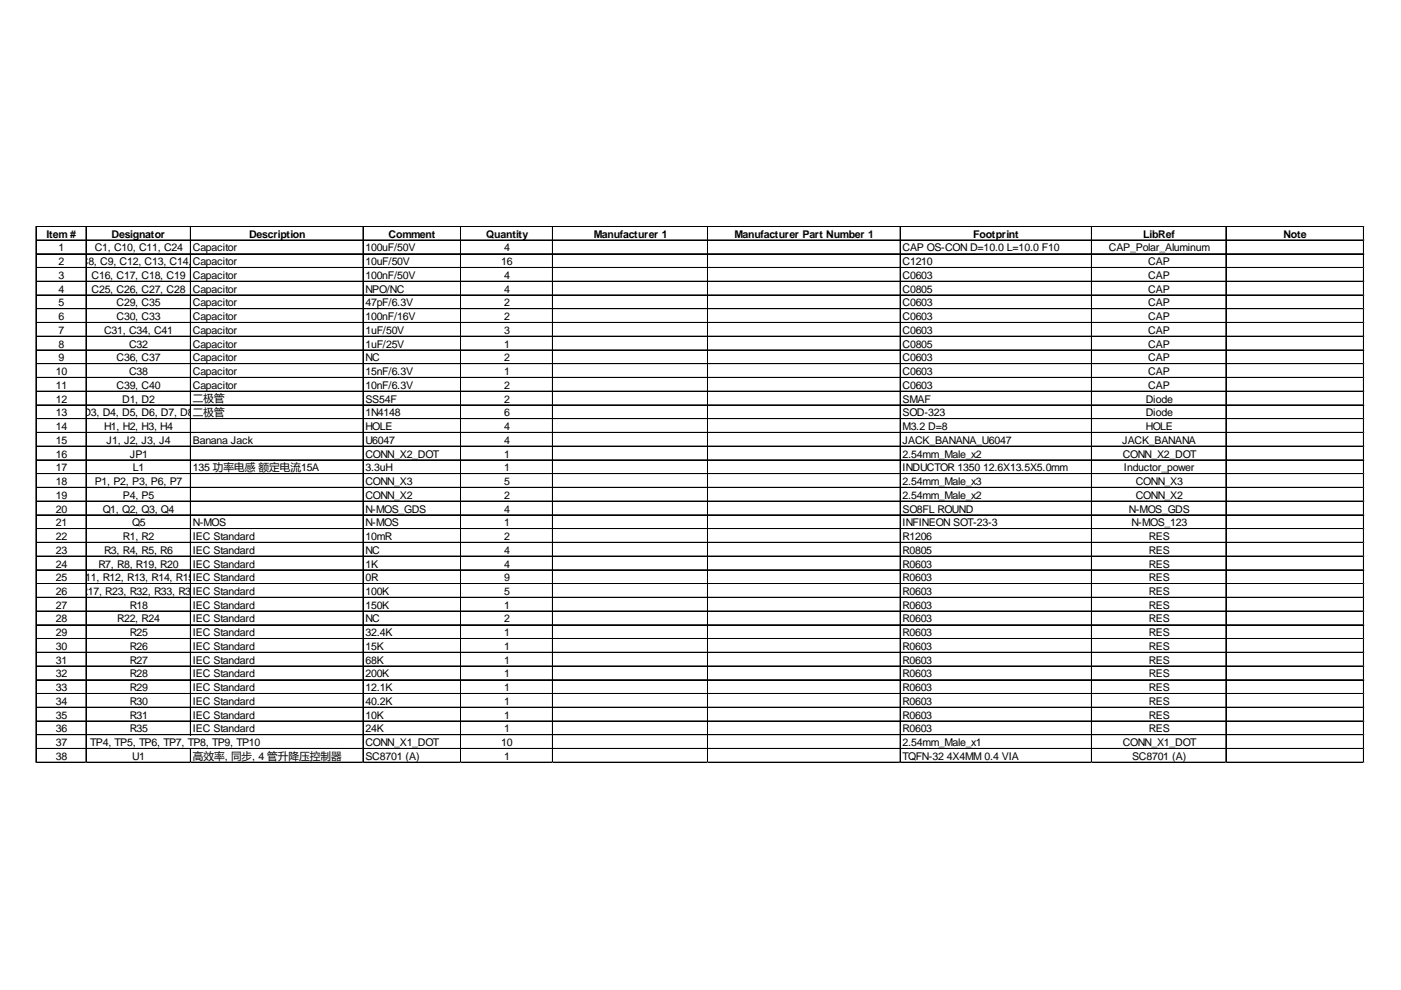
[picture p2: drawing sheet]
<svg xmlns="http://www.w3.org/2000/svg" width="297mm" height="210mm" viewBox="0 0 297 210" stroke-linecap="round" stroke-linejoin="round" font-family="sans-serif">
<defs><g id="words">
<g font-size="2.3">
<text x="9.9" y="50.4">Item #</text>
<text x="12.4" y="53.3">1</text>
<text x="20.1" y="53.3">C1, C10, C11, C24</text>
<text x="23.7" y="50.4">Designator</text>
<text x="40.9" y="53.3">Capacitor</text>
<text x="52.8" y="50.4">Description</text>
<text x="77.5" y="53.3">100uF/50V</text>
<text x="82.4" y="50.4">Comment</text>
<text x="103.1" y="50.4">Quantity</text>
<text x="106.9" y="53.3">4</text>
<text x="125.9" y="50.4">Manufacturer 1</text>
<text x="155.7" y="50.4">Manufacturer Part Number 1</text>
<text x="191.4" y="53.3">CAP OS-CON D=10.0 L=10.0 F10</text>
<text x="206.3" y="50.4">Footprint</text>
<text x="235.1" y="53.3">CAP_Polar_Aluminum</text>
<text x="242.4" y="50.4">LibRef</text>
<text x="272.1" y="50.4">Note</text>
<text x="-.6" y="56.2">, C4, C5,</text>
<text x="8.9" y="56.2">C6,2C7, C</text>
<text x="12.4" y="59.1">3</text>
<text x="18.7" y="56.2">8, C9, C12, C13, C14,</text>
<text x="19.4" y="59.1">C16, C17, C18, C19</text>
<text x="40.9" y="56.2">CapacCit20, C21, C22, C23</text>
<text x="40.9" y="59.1">Capacitor</text>
<text x="41.3" y="56.2">C15,</text>
<text x="48.3" y="56.2">or</text>
<text x="77.5" y="56.2">10uF/50V</text>
<text x="77.5" y="59.1">100nF/50V</text>
<text x="106.3" y="56.2">16</text>
<text x="106.9" y="59.1">4</text>
<text x="191.4" y="56.2">C1210</text>
<text x="191.4" y="59.1">C0603</text>
<text x="243.5" y="56.2">CAP</text>
<text x="243.5" y="59.1">CAP</text>
<text x="12.4" y="62.1">4</text>
<text x="12.4" y="65">5</text>
<text x="19.4" y="62.1">C25, C26, C27, C28</text>
<text x="24.7" y="65">C29, C35</text>
<text x="40.9" y="62.1">Capacitor</text>
<text x="40.9" y="65">Capacitor</text>
<text x="77.5" y="62.1">NPO/NC</text>
<text x="77.5" y="65">47pF/6.3V</text>
<text x="106.9" y="62.1">4</text>
<text x="106.9" y="65">2</text>
<text x="191.4" y="62.1">C0805</text>
<text x="191.4" y="65">C0603</text>
<text x="243.5" y="62.1">CAP</text>
<text x="243.5" y="65">CAP</text>
<text x="12.4" y="67.9">6</text>
<text x="12.4" y="70.8">7</text>
<text x="22.1" y="70.8">C31, C34, C41</text>
<text x="24.7" y="67.9">C30, C33</text>
<text x="40.9" y="67.9">Capacitor</text>
<text x="40.9" y="70.8">Capacitor</text>
<text x="77.5" y="67.9">100nF/16V</text>
<text x="77.5" y="70.8">1uF/50V</text>
<text x="106.9" y="67.9">2</text>
<text x="106.9" y="70.8">3</text>
<text x="191.4" y="67.9">C0603</text>
<text x="191.4" y="70.8">C0603</text>
<text x="243.5" y="67.9">CAP</text>
<text x="243.5" y="70.8">CAP</text>
<text x="12.4" y="73.7">8</text>
<text x="12.4" y="76.6">9</text>
<text x="24.7" y="76.6">C36, C37</text>
<text x="27.4" y="73.7">C32</text>
<text x="40.9" y="73.7">Capacitor</text>
<text x="40.9" y="76.6">Capacitor</text>
<text x="77.5" y="73.7">1uF/25V</text>
<text x="77.5" y="76.6">NC</text>
<text x="106.9" y="73.7">1</text>
<text x="106.9" y="76.6">2</text>
<text x="191.4" y="73.7">C0805</text>
<text x="191.4" y="76.6">C0603</text>
<text x="243.5" y="73.7">CAP</text>
<text x="243.5" y="76.6">CAP</text>
<text x="11.9" y="79.5">10</text>
<text x="11.9" y="82.4">11</text>
<text x="24.7" y="82.4">C39, C40</text>
<text x="27.4" y="79.5">C38</text>
<text x="40.9" y="79.5">Capacitor</text>
<text x="40.9" y="82.4">Capacitor</text>
<text x="77.5" y="79.5">15nF/6.3V</text>
<text x="77.5" y="82.4">10nF/6.3V</text>
<text x="106.9" y="79.5">1</text>
<text x="106.9" y="82.4">2</text>
<text x="191.4" y="79.5">C0603</text>
<text x="191.4" y="82.4">C0603</text>
<text x="243.5" y="79.5">CAP</text>
<text x="243.5" y="82.4">CAP</text>
<text x="11.9" y="85.4">12</text>
<text x="11.9" y="88.3">13</text>
<text x="17.7" y="88.3">D3, D4, D5, D6, D7, D8</text>
<text x="25.9" y="85.4">D1, D2</text>
<text x="40.9" y="85.3">二极管</text>
<text x="40.9" y="88.2">二极管</text>
<text x="77.5" y="85.4">SS54F</text>
<text x="77.5" y="88.3">1N4148</text>
<text x="106.9" y="85.4">2</text>
<text x="106.9" y="88.3">6</text>
<text x="191.4" y="85.4">SMAF</text>
<text x="191.4" y="88.3">SOD-323</text>
<text x="242.9" y="85.4">Diode</text>
<text x="242.9" y="88.3">Diode</text>
<text x="11.9" y="91.2">14</text>
<text x="11.9" y="94.1">15</text>
<text x="22.1" y="91.2">H1, H2, H3, H4</text>
<text x="22.6" y="94.1">J1, J2, J3, J4</text>
<text x="40.9" y="94.1">Banana Jack</text>
<text x="77.5" y="91.2">HOLE</text>
<text x="77.5" y="94.1">U6047</text>
<text x="106.9" y="91.2">4</text>
<text x="106.9" y="94.1">4</text>
<text x="191.4" y="91.2">M3.2 D=8</text>
<text x="191.4" y="94.1">JACK_BANANA_U6047</text>
<text x="237.9" y="94.1">JACK_BANANA</text>
<text x="242.9" y="91.2">HOLE</text>
<text x="11.9" y="97">16</text>
<text x="11.9" y="99.9">17</text>
<text x="27.5" y="97">JP1</text>
<text x="28.2" y="99.9">L1</text>
<text x="40.9" y="99.9">135 功率电感 额定电流15A</text>
<text x="77.5" y="97">CONN_X2_DOT</text>
<text x="77.5" y="99.9">3.3uH</text>
<text x="106.9" y="97">1</text>
<text x="106.9" y="99.9">1</text>
<text x="191.4" y="97">2.54mm_Male_x2</text>
<text x="191.4" y="99.9">INDUCTOR 1350</text>
<text x="208.5" y="99.9">12.6X13.5X5.0mm</text>
<text x="238" y="97">CONN_X2_DOT</text>
<text x="238.3" y="99.9">Inductor_power</text>
<text x="11.9" y="102.8">18</text>
<text x="11.9" y="105.8">19</text>
<text x="20.1" y="102.8">P1, P2, P3, P6, P7</text>
<text x="26" y="105.8">P4, P5</text>
<text x="77.5" y="102.8">CONN_X3</text>
<text x="77.5" y="105.8">CONN_X2</text>
<text x="106.9" y="102.8">5</text>
<text x="106.9" y="105.8">2</text>
<text x="191.4" y="102.8">2.54mm_Male_x3</text>
<text x="191.4" y="105.8">2.54mm_Male_x2</text>
<text x="240.8" y="102.8">CONN_X3</text>
<text x="240.8" y="105.8">CONN_X2</text>
<text x="11.9" y="108.7">20</text>
<text x="11.9" y="111.6">21</text>
<text x="21.8" y="108.7">Q1, Q2, Q3, Q4</text>
<text x="28" y="111.6">Q5</text>
<text x="40.9" y="111.6">N-MOS</text>
<text x="77.5" y="108.7">N-MOS_GDS</text>
<text x="77.5" y="111.6">N-MOS</text>
<text x="106.9" y="108.7">4</text>
<text x="106.9" y="111.6">1</text>
<text x="191.4" y="108.7">SO8FL ROUND</text>
<text x="191.4" y="111.6">INFINEON SOT-23-3</text>
<text x="239.4" y="108.7">N-MOS_GDS</text>
<text x="239.9" y="111.6">N-MOS_123</text>
<text x="11.9" y="114.5">22</text>
<text x="11.9" y="117.4">23</text>
<text x="22.1" y="117.4">R3, R4, R5, R6</text>
<text x="26" y="114.5">R1, R2</text>
<text x="40.9" y="114.5">IEC Standard</text>
<text x="40.9" y="117.4">IEC Standard</text>
<text x="77.5" y="114.5">10mR</text>
<text x="77.5" y="117.4">NC</text>
<text x="106.9" y="114.5">2</text>
<text x="106.9" y="117.4">4</text>
<text x="191.4" y="114.5">R1206</text>
<text x="191.4" y="117.4">R0805</text>
<text x="243.6" y="114.5">RES</text>
<text x="243.6" y="117.4">RES</text>
<text x="7.5" y="123.2">R9, R10, R11, R12, R13, R14, R15I,ER16, R21</text>
<text x="11.9" y="120.3">24</text>
<text x="11.9" y="123.2">25</text>
<text x="20.9" y="120.3">R7, R8, R19, R20</text>
<text x="40.9" y="120.3">IEC Standard</text>
<text x="43" y="123.2">C Standard</text>
<text x="77.5" y="120.3">1K</text>
<text x="77.5" y="123.2">0R</text>
<text x="106.9" y="120.3">4</text>
<text x="106.9" y="123.2">9</text>
<text x="191.4" y="120.3">R0603</text>
<text x="191.4" y="123.2">R0603</text>
<text x="243.6" y="120.3">RES</text>
<text x="243.6" y="123.2">RES</text>
<text x="11.9" y="126.2">26</text>
<text x="11.9" y="129.1">27</text>
<text x="11.9" y="132">28</text>
<text x="17.2" y="126.2">R</text>
<text x="18.6" y="126.2">17, R23, R32, R33, R3</text>
<text x="24.9" y="132">R22, R24</text>
<text x="27.5" y="129.1">R18</text>
<text x="40.5" y="126.2">4IEC Standard</text>
<text x="40.9" y="129.1">IEC Standard</text>
<text x="40.9" y="132">IEC Standard</text>
<text x="77.5" y="126.2">100K</text>
<text x="77.5" y="129.1">150K</text>
<text x="77.5" y="132">NC</text>
<text x="106.9" y="126.2">5</text>
<text x="106.9" y="129.1">1</text>
<text x="106.9" y="132">2</text>
<text x="191.4" y="126.2">R0603</text>
<text x="191.4" y="129.1">R0603</text>
<text x="191.4" y="132">R0603</text>
<text x="243.6" y="126.2">RES</text>
<text x="243.6" y="129.1">RES</text>
<text x="243.6" y="132">RES</text>
<text x="11.9" y="134.9">29</text>
<text x="11.9" y="137.8">30</text>
<text x="27.5" y="134.9">R25</text>
<text x="27.5" y="137.8">R26</text>
<text x="40.9" y="134.9">IEC Standard</text>
<text x="40.9" y="137.8">IEC Standard</text>
<text x="77.5" y="134.9">32.4K</text>
<text x="77.5" y="137.8">15K</text>
<text x="106.9" y="134.9">1</text>
<text x="106.9" y="137.8">1</text>
<text x="191.4" y="134.9">R0603</text>
<text x="191.4" y="137.8">R0603</text>
<text x="243.6" y="134.9">RES</text>
<text x="243.6" y="137.8">RES</text>
<text x="11.9" y="140.7">31</text>
<text x="11.9" y="143.6">32</text>
<text x="27.5" y="140.7">R27</text>
<text x="27.5" y="143.6">R28</text>
<text x="40.9" y="140.7">IEC Standard</text>
<text x="40.9" y="143.6">IEC Standard</text>
<text x="77.5" y="140.7">68K</text>
<text x="77.5" y="143.6">200K</text>
<text x="106.9" y="140.7">1</text>
<text x="106.9" y="143.6">1</text>
<text x="191.4" y="140.7">R0603</text>
<text x="191.4" y="143.6">R0603</text>
<text x="243.6" y="140.7">RES</text>
<text x="243.6" y="143.6">RES</text>
<text x="11.9" y="146.5">33</text>
<text x="11.9" y="149.5">34</text>
<text x="27.5" y="146.5">R29</text>
<text x="27.5" y="149.5">R30</text>
<text x="40.9" y="146.5">IEC Standard</text>
<text x="40.9" y="149.5">IEC Standard</text>
<text x="77.5" y="146.5">12.1K</text>
<text x="77.5" y="149.5">40.2K</text>
<text x="106.9" y="146.5">1</text>
<text x="106.9" y="149.5">1</text>
<text x="191.4" y="146.5">R0603</text>
<text x="191.4" y="149.5">R0603</text>
<text x="243.6" y="146.5">RES</text>
<text x="243.6" y="149.5">RES</text>
<text x="11.9" y="152.4">35</text>
<text x="11.9" y="155.3">36</text>
<text x="27.5" y="152.4">R31</text>
<text x="27.5" y="155.3">R35</text>
<text x="40.9" y="152.4">IEC Standard</text>
<text x="40.9" y="155.3">IEC Standard</text>
<text x="77.5" y="152.4">10K</text>
<text x="77.5" y="155.3">24K</text>
<text x="106.9" y="152.4">1</text>
<text x="106.9" y="155.3">1</text>
<text x="191.4" y="152.4">R0603</text>
<text x="191.4" y="155.3">R0603</text>
<text x="243.6" y="152.4">RES</text>
<text x="243.6" y="155.3">RES</text>
<text x="3.6" y="158.2">TP1,</text>
<text x="8.8" y="158.2">TP23,7TP3,</text>
<text x="11.9" y="161.1">38</text>
<text x="19.1" y="158.2">TP4, TP5, TP6, TP7, TP8, TP9, TP10</text>
<text x="28" y="161.1">U1</text>
<text x="40.9" y="161.1">高效率, 同步, 4 管升降压控制器</text>
<text x="77.5" y="158.2">CONN_X1_DOT</text>
<text x="77.5" y="161.1">SC8701 (A)</text>
<text x="106.3" y="158.2">10</text>
<text x="106.9" y="161.1">1</text>
<text x="191.4" y="158.2">2.54mm_Male_x1</text>
<text x="191.4" y="161.1">TQFN-32</text>
<text x="200.8" y="161.1">4X4MM 0.4 VIA</text>
<text x="238" y="158.2">CONN_X1_DOT</text>
<text x="240" y="161.1">SC8701 (A)</text>
</g>
</g></defs>
<g fill="none" stroke="#000" stroke-width=".21">
<path d="M7.6 48v113.7M7.7 48v113.7M7.7 48h281.5M7.7 50.9h281.5M7.7 53.8h10.5M7.7 53.9h10.5M7.7 56.7h10.5M7.7 56.8h10.5M7.7 59.6h10.5M7.7 59.7h10.5M18.2 48.1v113.6M18.3 48.1v113.6"/>
<path d="M18.4 53.8h22M18.4 53.9h22M18.4 56.7h22M18.4 56.8h22M18.4 59.6h22M18.4 59.7h22M40.4 48.1v107.8M40.5 53.8h36.5M40.5 53.9h36.5M40.5 56.7h36.5M40.5 56.8h36.5M40.5 59.6h36.5"/>
<path d="M40.5 59.7h36.5M77 48.1v113.6M77.1 53.8h20.5M77.1 53.9h20.5M77.1 56.7h20.5M77.1 56.8h20.5M77.1 59.6h20.5M77.1 59.7h20.5M97.6 48.1v113.6M97.7 48.1v113.6M97.8 53.8h19.3M97.8 53.9h19.3"/>
<path d="M97.8 56.7h19.3M97.8 56.8h19.3M97.8 59.6h19.3M97.8 59.7h19.3M117.1 48.1v113.6M117.2 48.1v113.6M117.3 53.8h32.7M117.3 53.9h32.7M117.3 56.7h32.7M117.3 56.8h32.7M117.3 59.6h32.7M117.3 59.7h32.7"/>
<path d="M150 48.1v113.6M150.1 48.1v113.6M150.1 53.8h40.7M150.1 53.9h40.7M150.1 56.7h40.7M150.1 56.8h40.7M150.1 59.6h40.7M150.1 59.7h40.7M190.8 48.1v113.6M190.9 48.1v113.6M191 53.8h40.4M191 53.9h40.4"/>
<path d="M191 56.7h40.4M191 56.8h40.4M191 59.6h40.4M191 59.7h40.4M231.4 48.1v113.6M231.5 48.1v113.6M231.5 53.8h28.4M231.5 53.9h28.4M231.5 56.7h28.4M231.5 56.8h28.4M231.5 59.6h28.4M231.5 59.7h28.4"/>
<path d="M259.9 48.1v113.6M260 48.1v113.6M260 53.8h29.1M260 53.9h29.1M260 56.7h29.1M260 56.8h29.1M260 59.6h29.1M260 59.7h29.1M289.1 48.1v113.6M7.7 62.5h10.5M7.7 62.6h10.5M7.7 65.4h10.5"/>
<path d="M7.7 65.5h10.5M7.7 68.4h10.5M7.7 71.3h10.5M7.7 74.2h10.5M7.7 74.3h10.5M7.7 77.1h10.5M7.7 77.2h10.5M18.4 62.5h22M18.4 62.6h22M18.4 65.4h22M18.4 65.5h22M18.4 68.4h22"/>
<path d="M18.4 71.3h22M18.4 74.2h22M18.4 74.3h22M18.4 77.1h22M18.4 77.2h22M40.5 62.5h36.5M40.5 62.6h36.5M40.5 65.4h36.5M40.5 65.5h36.5M40.5 68.4h36.5M40.5 71.3h36.5M40.5 74.2h36.5"/>
<path d="M40.5 74.3h36.5M40.5 77.1h36.5M40.5 77.2h36.5M77.1 62.5h20.5M77.1 62.6h20.5M77.1 65.4h20.5M77.1 65.5h20.5M77.1 68.4h20.5M77.1 71.3h20.5M77.1 74.2h20.5M77.1 74.3h20.5M77.1 77.1h20.5"/>
<path d="M77.1 77.2h20.5M97.8 62.5h19.3M97.8 62.6h19.3M97.8 65.4h19.3M97.8 65.5h19.3M97.8 68.4h19.3M97.8 71.3h19.3M97.8 74.2h19.3M97.8 74.3h19.3M97.8 77.1h19.3M97.8 77.2h19.3M117.3 62.5h32.7"/>
<path d="M117.3 62.6h32.7M117.3 65.4h32.7M117.3 65.5h32.7M117.3 68.4h32.7M117.3 71.3h32.7M117.3 74.2h32.7M117.3 74.3h32.7M117.3 77.1h32.7M117.3 77.2h32.7M150.1 62.5h40.7M150.1 62.6h40.7M150.1 65.4h40.7"/>
<path d="M150.1 65.5h40.7M150.1 68.4h40.7M150.1 71.3h40.7M150.1 74.2h40.7M150.1 74.3h40.7M150.1 77.1h40.7M150.1 77.2h40.7M191 62.5h40.4M191 62.6h40.4M191 65.4h40.4M191 65.5h40.4M191 68.4h40.4"/>
<path d="M191 71.3h40.4M191 74.2h40.4M191 74.3h40.4M191 77.1h40.4M191 77.2h40.4M231.5 62.5h28.4M231.5 62.6h28.4M231.5 65.4h28.4M231.5 65.5h28.4M231.5 68.4h28.4M231.5 71.3h28.4M231.5 74.2h28.4"/>
<path d="M231.5 74.3h28.4M231.5 77.1h28.4M231.5 77.2h28.4M260 62.5h29.1M260 62.6h29.1M260 65.4h29.1M260 65.5h29.1M260 68.4h29.1M260 71.3h29.1M260 74.2h29.1M260 74.3h29.1M260 77.1h29.1"/>
<path d="M260 77.2h29.1M7.7 80h10.5M7.7 80.1h10.5M7.7 82.9h10.5M7.7 83h10.5M7.7 85.8h10.5M7.7 85.9h10.5M7.7 88.8h10.5M7.7 91.7h10.5M7.7 94.6h10.5M7.7 97.5h10.5M7.7 97.6h10.5"/>
<path d="M18.4 80h22M18.4 80.1h22M18.4 82.9h22M18.4 83h22M18.4 85.8h22M18.4 85.9h22M18.4 88.8h22M18.4 91.7h22M18.4 94.6h22M18.4 97.5h22M18.4 97.6h22M40.5 80h36.5"/>
<path d="M40.5 80.1h36.5M40.5 82.9h36.5M40.5 83h36.5M40.5 85.8h36.5M40.5 85.9h36.5M40.5 88.8h36.5M40.5 91.7h36.5M40.5 94.6h36.5M40.5 97.5h36.5M40.5 97.6h36.5M77.1 80h20.5M77.1 80.1h20.5"/>
<path d="M77.1 82.9h20.5M77.1 83h20.5M77.1 85.8h20.5M77.1 85.9h20.5M77.1 88.8h20.5M77.1 91.7h20.5M77.1 94.6h20.5M77.1 97.5h20.5M77.1 97.6h20.5M97.8 80h19.3M97.8 80.1h19.3M97.8 82.9h19.3"/>
<path d="M97.8 83h19.3M97.8 85.8h19.3M97.8 85.9h19.3M97.8 88.8h19.3M97.8 91.7h19.3M97.8 94.6h19.3M97.8 97.5h19.3M97.8 97.6h19.3M117.3 80h32.7M117.3 80.1h32.7M117.3 82.9h32.7M117.3 83h32.7"/>
<path d="M117.3 85.8h32.7M117.3 85.9h32.7M117.3 88.8h32.7M117.3 91.7h32.7M117.3 94.6h32.7M117.3 97.5h32.7M117.3 97.6h32.7M150.1 80h40.7M150.1 80.1h40.7M150.1 82.9h40.7M150.1 83h40.7M150.1 85.8h40.7"/>
<path d="M150.1 85.9h40.7M150.1 88.8h40.7M150.1 91.7h40.7M150.1 94.6h40.7M150.1 97.5h40.7M150.1 97.6h40.7M191 80h40.4M191 80.1h40.4M191 82.9h40.4M191 83h40.4M191 85.8h40.4M191 85.9h40.4"/>
<path d="M191 88.8h40.4M191 91.7h40.4M191 94.6h40.4M191 97.5h40.4M191 97.6h40.4M231.5 80h28.4M231.5 80.1h28.4M231.5 82.9h28.4M231.5 83h28.4M231.5 85.8h28.4M231.5 85.9h28.4M231.5 88.8h28.4"/>
<path d="M231.5 91.7h28.4M231.5 94.6h28.4M231.5 97.5h28.4M231.5 97.6h28.4M260 80h29.1M260 80.1h29.1M260 82.9h29.1M260 83h29.1M260 85.8h29.1M260 85.9h29.1M260 88.8h29.1M260 91.7h29.1"/>
<path d="M260 94.6h29.1M260 97.5h29.1M260 97.6h29.1M7.7 100.4h10.5M7.7 100.5h10.5M7.7 103.3h10.5M7.7 103.4h10.5M7.7 106.2h10.5M7.7 106.3h10.5M7.7 109.1h10.5M7.7 109.2h10.5M7.7 112.1h10.5"/>
<path d="M7.7 115h10.5M7.7 117.9h10.5M7.7 118h10.5M18.4 100.4h22M18.4 100.5h22M18.4 103.3h22M18.4 103.4h22M18.4 106.2h22M18.4 106.3h22M18.4 109.1h22M18.4 109.2h22M18.4 112.1h22"/>
<path d="M18.4 115h22M18.4 117.9h22M18.4 118h22M40.5 100.4h36.5M40.5 100.5h36.5M40.5 103.3h36.5M40.5 103.4h36.5M40.5 106.2h36.5M40.5 106.3h36.5M40.5 109.1h36.5M40.5 109.2h36.5M40.5 112.1h36.5"/>
<path d="M40.5 115h36.5M40.5 117.9h36.5M40.5 118h36.5M77.1 100.4h20.5M77.1 100.5h20.5M77.1 103.3h20.5M77.1 103.4h20.5M77.1 106.2h20.5M77.1 106.3h20.5M77.1 109.1h20.5M77.1 109.2h20.5M77.1 112.1h20.5"/>
<path d="M77.1 115h20.5M77.1 117.9h20.5M77.1 118h20.5M97.8 100.4h19.3M97.8 100.5h19.3M97.8 103.3h19.3M97.8 103.4h19.3M97.8 106.2h19.3M97.8 106.3h19.3M97.8 109.1h19.3M97.8 109.2h19.3M97.8 112.1h19.3"/>
<path d="M97.8 115h19.3M97.8 117.9h19.3M97.8 118h19.3M117.3 100.4h32.7M117.3 100.5h32.7M117.3 103.3h32.7M117.3 103.4h32.7M117.3 106.2h32.7M117.3 106.3h32.7M117.3 109.1h32.7M117.3 109.2h32.7M117.3 112.1h32.7"/>
<path d="M117.3 115h32.7M117.3 117.9h32.7M117.3 118h32.7M150.1 100.4h40.7M150.1 100.5h40.7M150.1 103.3h40.7M150.1 103.4h40.7M150.1 106.2h40.7M150.1 106.3h40.7M150.1 109.1h40.7M150.1 109.2h40.7M150.1 112.1h40.7"/>
<path d="M150.1 115h40.7M150.1 117.9h40.7M150.1 118h40.7M191 100.4h40.4M191 100.5h40.4M191 103.3h40.4M191 103.4h40.4M191 106.2h40.4M191 106.3h40.4M191 109.1h40.4M191 109.2h40.4M191 112.1h40.4"/>
<path d="M191 115h40.4M191 117.9h40.4M191 118h40.4M231.5 100.4h28.4M231.5 100.5h28.4M231.5 103.3h28.4M231.5 103.4h28.4M231.5 106.2h28.4M231.5 106.3h28.4M231.5 109.1h28.4M231.5 109.2h28.4M231.5 112.1h28.4"/>
<path d="M231.5 115h28.4M231.5 117.9h28.4M231.5 118h28.4M260 100.4h29.1M260 100.5h29.1M260 103.3h29.1M260 103.4h29.1M260 106.2h29.1M260 106.3h29.1M260 109.1h29.1M260 109.2h29.1M260 112.1h29.1"/>
<path d="M260 115h29.1M260 117.9h29.1M260 118h29.1M7.7 120.8h10.5M7.7 120.9h10.5M7.7 123.7h10.5M7.7 123.8h10.5M7.7 126.6h10.5M7.7 126.7h10.5M7.7 129.5h10.5M7.7 129.6h10.5M7.7 132.5h10.5"/>
<path d="M7.7 135.4h10.5M7.7 138.3h10.5M7.7 138.4h10.5M18.4 120.8h22M18.4 120.9h22M18.4 123.7h22M18.4 123.8h22M18.4 126.6h22M18.4 126.7h22M18.4 129.5h22M18.4 129.6h22M18.4 132.5h22"/>
<path d="M18.4 135.4h22M18.4 138.3h22M18.4 138.4h22M40.5 120.8h36.5M40.5 120.9h36.5M40.5 123.7h36.5M40.5 123.8h36.5M40.5 126.6h36.5M40.5 126.7h36.5M40.5 129.5h36.5M40.5 129.6h36.5M40.5 132.5h36.5"/>
<path d="M40.5 135.4h36.5M40.5 138.3h36.5M40.5 138.4h36.5M77.1 120.8h20.5M77.1 120.9h20.5M77.1 123.7h20.5M77.1 123.8h20.5M77.1 126.6h20.5M77.1 126.7h20.5M77.1 129.5h20.5M77.1 129.6h20.5M77.1 132.5h20.5"/>
<path d="M77.1 135.4h20.5M77.1 138.3h20.5M77.1 138.4h20.5M97.8 120.8h19.3M97.8 120.9h19.3M97.8 123.7h19.3M97.8 123.8h19.3M97.8 126.6h19.3M97.8 126.7h19.3M97.8 129.5h19.3M97.8 129.6h19.3M97.8 132.5h19.3"/>
<path d="M97.8 135.4h19.3M97.8 138.3h19.3M97.8 138.4h19.3M117.3 120.8h32.7M117.3 120.9h32.7M117.3 123.7h32.7M117.3 123.8h32.7M117.3 126.6h32.7M117.3 126.7h32.7M117.3 129.5h32.7M117.3 129.6h32.7M117.3 132.5h32.7"/>
<path d="M117.3 135.4h32.7M117.3 138.3h32.7M117.3 138.4h32.7M150.1 120.8h40.7M150.1 120.9h40.7M150.1 123.7h40.7M150.1 123.8h40.7M150.1 126.6h40.7M150.1 126.7h40.7M150.1 129.5h40.7M150.1 129.6h40.7M150.1 132.5h40.7"/>
<path d="M150.1 135.4h40.7M150.1 138.3h40.7M150.1 138.4h40.7M191 120.8h40.4M191 120.9h40.4M191 123.7h40.4M191 123.8h40.4M191 126.6h40.4M191 126.7h40.4M191 129.5h40.4M191 129.6h40.4M191 132.5h40.4"/>
<path d="M191 135.4h40.4M191 138.3h40.4M191 138.4h40.4M231.5 120.8h28.4M231.5 120.9h28.4M231.5 123.7h28.4M231.5 123.8h28.4M231.5 126.6h28.4M231.5 126.7h28.4M231.5 129.5h28.4M231.5 129.6h28.4M231.5 132.5h28.4"/>
<path d="M231.5 135.4h28.4M231.5 138.3h28.4M231.5 138.4h28.4M260 120.8h29.1M260 120.9h29.1M260 123.7h29.1M260 123.8h29.1M260 126.6h29.1M260 126.7h29.1M260 129.5h29.1M260 129.6h29.1M260 132.5h29.1"/>
<path d="M260 135.4h29.1M260 138.3h29.1M260 138.4h29.1M7.7 141.2h10.5M7.7 141.3h10.5M7.7 144.1h10.5M7.7 144.2h10.5M7.7 147h10.5M7.7 147.1h10.5M7.7 149.9h10.5M7.7 150h10.5M7.7 152.9h10.5"/>
<path d="M7.7 155.8h10.5M7.7 158.7h10.5M18.4 141.2h22M18.4 141.3h22M18.4 144.1h22M18.4 144.2h22M18.4 147h22M18.4 147.1h22M18.4 149.9h22M18.4 150h22M18.4 152.9h22M18.4 155.8h22"/>
<path d="M18.4 158.7h22v3M18.4 158.7h22M40.4 158.7v3M40.5 141.2h36.5M40.5 141.3h36.5M40.5 144.1h36.5M40.5 144.2h36.5M40.5 147h36.5M40.5 147.1h36.5M40.5 149.9h36.5M40.5 150h36.5M40.5 152.9h36.5"/>
<path d="M40.5 155.8h36.5M40.5 158.7h36.5M77.1 141.2h20.5M77.1 141.3h20.5M77.1 144.1h20.5M77.1 144.2h20.5M77.1 147h20.5M77.1 147.1h20.5M77.1 149.9h20.5M77.1 150h20.5M77.1 152.9h20.5M77.1 155.8h20.5"/>
<path d="M77.1 158.7h20.5M97.8 141.2h19.3M97.8 141.3h19.3M97.8 144.1h19.3M97.8 144.2h19.3M97.8 147h19.3M97.8 147.1h19.3M97.8 149.9h19.3M97.8 150h19.3M97.8 152.9h19.3M97.8 155.8h19.3M97.8 158.7h19.3"/>
<path d="M117.3 141.2h32.7M117.3 141.3h32.7M117.3 144.1h32.7M117.3 144.2h32.7M117.3 147h32.7M117.3 147.1h32.7M117.3 149.9h32.7M117.3 150h32.7M117.3 152.9h32.7M117.3 155.8h32.7M117.3 158.7h32.7M150.1 141.2h40.7"/>
<path d="M150.1 141.3h40.7M150.1 144.1h40.7M150.1 144.2h40.7M150.1 147h40.7M150.1 147.1h40.7M150.1 149.9h40.7M150.1 150h40.7M150.1 152.9h40.7M150.1 155.8h40.7M150.1 158.7h40.7M191 141.2h40.4M191 141.3h40.4"/>
<path d="M191 144.1h40.4M191 144.2h40.4M191 147h40.4M191 147.1h40.4M191 149.9h40.4M191 150h40.4M191 152.9h40.4M191 155.8h40.4M191 158.7h40.4M231.5 141.2h28.4M231.5 141.3h28.4M231.5 144.1h28.4"/>
<path d="M231.5 144.2h28.4M231.5 147h28.4M231.5 147.1h28.4M231.5 149.9h28.4M231.5 150h28.4M231.5 152.9h28.4M231.5 155.8h28.4M231.5 158.7h28.4M260 141.2h29.1M260 141.3h29.1M260 144.1h29.1M260 144.2h29.1"/>
<path d="M260 147h29.1M260 147.1h29.1M260 149.9h29.1M260 150h29.1M260 152.9h29.1M260 155.8h29.1M260 158.7h29.1M7.7 161.6h10.5M7.7 161.7h10.5M18.4 161.6h22M18.4 161.7h22M40.5 161.6h36.5"/>
<path d="M40.5 161.7h36.5M77.1 161.6h20.5M77.1 161.7h20.5M97.8 161.6h19.3M97.8 161.7h19.3M117.3 161.6h32.7M117.3 161.7h32.7M150.1 161.6h40.7M150.1 161.7h40.7M191 161.6h40.4M191 161.7h40.4M231.5 161.6h28.4"/>
<path d="M231.5 161.7h28.4M260 161.6h29.1M260 161.7h29.1"/>
</g>
<path d="M7.6 161.7v.1" fill="none" stroke="#d4d4d4" stroke-width=".21"/>
<path d="M7.6 161.7l.1 .1z" fill="#d4d4d4"/>
<path d="M18.2 161.7v.1" fill="none" stroke="#d4d4d4" stroke-width=".21"/>
<path d="M18.2 161.7l.2 .1z" fill="#d4d4d4"/>
<path d="M40.4 161.7v.1" fill="none" stroke="#d4d4d4" stroke-width=".21"/>
<path d="M40.4 161.7l.1 .1z" fill="#d4d4d4"/>
<path d="M77 161.7v.1" fill="none" stroke="#d4d4d4" stroke-width=".21"/>
<path d="M77 161.7l.1 .1z" fill="#d4d4d4"/>
<path d="M97.6 161.7v.1" fill="none" stroke="#d4d4d4" stroke-width=".21"/>
<path d="M97.6 161.7l.2 .1z" fill="#d4d4d4"/>
<path d="M117.1 161.7v.1" fill="none" stroke="#d4d4d4" stroke-width=".21"/>
<path d="M117.1 161.7l.2 .1z" fill="#d4d4d4"/>
<path d="M150 161.7v.1" fill="none" stroke="#d4d4d4" stroke-width=".21"/>
<path d="M150 161.7l.1 .1z" fill="#d4d4d4"/>
<path d="M190.8 161.7v.1" fill="none" stroke="#d4d4d4" stroke-width=".21"/>
<path d="M190.8 161.7l.2 .1z" fill="#d4d4d4"/>
<path d="M231.4 161.7v.1" fill="none" stroke="#d4d4d4" stroke-width=".21"/>
<path d="M231.4 161.7l.1 .1z" fill="#d4d4d4"/>
<path d="M259.9 161.7v.1" fill="none" stroke="#d4d4d4" stroke-width=".21"/>
<path d="M259.9 161.7l.1 .1z" fill="#d4d4d4"/>
<path d="M289.1 161.7v.1" fill="none" stroke="#d4d4d4" stroke-width=".21"/>
<path d="M289.1 161.7l.1 .1z" fill="#d4d4d4"/>
<path d="M289.2 48h.1" fill="none" stroke="#d4d4d4" stroke-width=".21"/>
<path d="M289.2 48l.1 .1z" fill="#d4d4d4"/>
<path d="M289.2 50.9h.1" fill="none" stroke="#d4d4d4" stroke-width=".21"/>
<path d="M289.2 50.9l.1 .1z" fill="#d4d4d4"/>
<path d="M289.2 53.8h.1" fill="none" stroke="#d4d4d4" stroke-width=".21"/>
<path d="M289.2 53.8l.1 .1z" fill="#d4d4d4"/>
<path d="M289.2 56.7h.1" fill="none" stroke="#d4d4d4" stroke-width=".21"/>
<path d="M289.2 56.7l.1 .1z" fill="#d4d4d4"/>
<path d="M289.2 59.6h.1" fill="none" stroke="#d4d4d4" stroke-width=".21"/>
<path d="M289.2 59.6l.1 .1z" fill="#d4d4d4"/>
<path d="M289.2 62.5h.1" fill="none" stroke="#d4d4d4" stroke-width=".21"/>
<path d="M289.2 62.5l.1 .2z" fill="#d4d4d4"/>
<path d="M289.2 65.4h.1" fill="none" stroke="#d4d4d4" stroke-width=".21"/>
<path d="M289.2 65.4l.1 .2z" fill="#d4d4d4"/>
<path d="M289.2 68.4h.1" fill="none" stroke="#d4d4d4" stroke-width=".21"/>
<path d="M289.2 68.4l.1 .1z" fill="#d4d4d4"/>
<path d="M289.2 71.3h.1" fill="none" stroke="#d4d4d4" stroke-width=".21"/>
<path d="M289.2 71.3l.1 .1z" fill="#d4d4d4"/>
<path d="M289.2 74.2h.1" fill="none" stroke="#d4d4d4" stroke-width=".21"/>
<path d="M289.2 74.2l.1 .1z" fill="#d4d4d4"/>
<path d="M289.2 77.1h.1" fill="none" stroke="#d4d4d4" stroke-width=".21"/>
<path d="M289.2 77.1l.1 .1z" fill="#d4d4d4"/>
<path d="M289.2 80h.1" fill="none" stroke="#d4d4d4" stroke-width=".21"/>
<path d="M289.2 80l.1 .1z" fill="#d4d4d4"/>
<path d="M289.2 82.9h.1" fill="none" stroke="#d4d4d4" stroke-width=".21"/>
<path d="M289.2 82.9l.1 .2z" fill="#d4d4d4"/>
<path d="M289.2 85.8h.1" fill="none" stroke="#d4d4d4" stroke-width=".21"/>
<path d="M289.2 85.8l.1 .2z" fill="#d4d4d4"/>
<path d="M289.2 88.8h.1" fill="none" stroke="#d4d4d4" stroke-width=".21"/>
<path d="M289.2 88.8l.1 .1z" fill="#d4d4d4"/>
<path d="M289.2 91.7h.1" fill="none" stroke="#d4d4d4" stroke-width=".21"/>
<path d="M289.2 91.7l.1 .1z" fill="#d4d4d4"/>
<path d="M289.2 94.6h.1" fill="none" stroke="#d4d4d4" stroke-width=".21"/>
<path d="M289.2 94.6l.1 .1z" fill="#d4d4d4"/>
<path d="M289.2 97.5h.1" fill="none" stroke="#d4d4d4" stroke-width=".21"/>
<path d="M289.2 97.5l.1 .1z" fill="#d4d4d4"/>
<path d="M289.2 100.4h.1" fill="none" stroke="#d4d4d4" stroke-width=".21"/>
<path d="M289.2 100.4l.1 .1z" fill="#d4d4d4"/>
<path d="M289.2 103.3h.1" fill="none" stroke="#d4d4d4" stroke-width=".21"/>
<path d="M289.2 103.3l.1 .2z" fill="#d4d4d4"/>
<path d="M289.2 106.2h.1" fill="none" stroke="#d4d4d4" stroke-width=".21"/>
<path d="M289.2 106.2l.1 .2z" fill="#d4d4d4"/>
<path d="M289.2 109.1h.1" fill="none" stroke="#d4d4d4" stroke-width=".21"/>
<path d="M289.2 109.1l.1 .2z" fill="#d4d4d4"/>
<path d="M289.2 112.1h.1" fill="none" stroke="#d4d4d4" stroke-width=".21"/>
<path d="M289.2 112.1l.1 .1z" fill="#d4d4d4"/>
<path d="M289.2 115h.1" fill="none" stroke="#d4d4d4" stroke-width=".21"/>
<path d="M289.2 115l.1 .1z" fill="#d4d4d4"/>
<path d="M289.2 117.9h.1" fill="none" stroke="#d4d4d4" stroke-width=".21"/>
<path d="M289.2 117.9l.1 .1z" fill="#d4d4d4"/>
<path d="M289.2 120.8h.1" fill="none" stroke="#d4d4d4" stroke-width=".21"/>
<path d="M289.2 120.8l.1 .1z" fill="#d4d4d4"/>
<path d="M289.2 123.7h.1" fill="none" stroke="#d4d4d4" stroke-width=".21"/>
<path d="M289.2 123.7l.1 .2z" fill="#d4d4d4"/>
<path d="M289.2 126.6h.1" fill="none" stroke="#d4d4d4" stroke-width=".21"/>
<path d="M289.2 126.6l.1 .2z" fill="#d4d4d4"/>
<path d="M289.2 129.5h.1" fill="none" stroke="#d4d4d4" stroke-width=".21"/>
<path d="M289.2 129.5l.1 .2z" fill="#d4d4d4"/>
<path d="M289.2 132.5h.1" fill="none" stroke="#d4d4d4" stroke-width=".21"/>
<path d="M289.2 132.5l.1 .1z" fill="#d4d4d4"/>
<path d="M289.2 135.4h.1" fill="none" stroke="#d4d4d4" stroke-width=".21"/>
<path d="M289.2 135.4l.1 .1z" fill="#d4d4d4"/>
<path d="M289.2 138.3h.1" fill="none" stroke="#d4d4d4" stroke-width=".21"/>
<path d="M289.2 138.3l.1 .1z" fill="#d4d4d4"/>
<path d="M289.2 141.2h.1" fill="none" stroke="#d4d4d4" stroke-width=".21"/>
<path d="M289.2 141.2l.1 .1z" fill="#d4d4d4"/>
<path d="M289.2 144.1h.1" fill="none" stroke="#d4d4d4" stroke-width=".21"/>
<path d="M289.2 144.1l.1 .1z" fill="#d4d4d4"/>
<path d="M289.2 147h.1" fill="none" stroke="#d4d4d4" stroke-width=".21"/>
<path d="M289.2 147l.1 .2z" fill="#d4d4d4"/>
<path d="M289.2 149.9h.1" fill="none" stroke="#d4d4d4" stroke-width=".21"/>
<path d="M289.2 149.9l.1 .2z" fill="#d4d4d4"/>
<path d="M289.2 152.9h.1" fill="none" stroke="#d4d4d4" stroke-width=".21"/>
<path d="M289.2 152.9l.1 .1z" fill="#d4d4d4"/>
<path d="M289.2 155.8h.1" fill="none" stroke="#d4d4d4" stroke-width=".21"/>
<path d="M289.2 155.8l.1 .1z" fill="#d4d4d4"/>
<path d="M289.2 158.7h.1" fill="none" stroke="#d4d4d4" stroke-width=".21"/>
<path d="M289.2 158.7l.1 .1z" fill="#d4d4d4"/>
<path d="M289.2 161.6h.1" fill="none" stroke="#d4d4d4" stroke-width=".21"/>
<path d="M289.2 161.6l.1 .1z" fill="#d4d4d4"/>
<use href="#words"/>
</svg>
